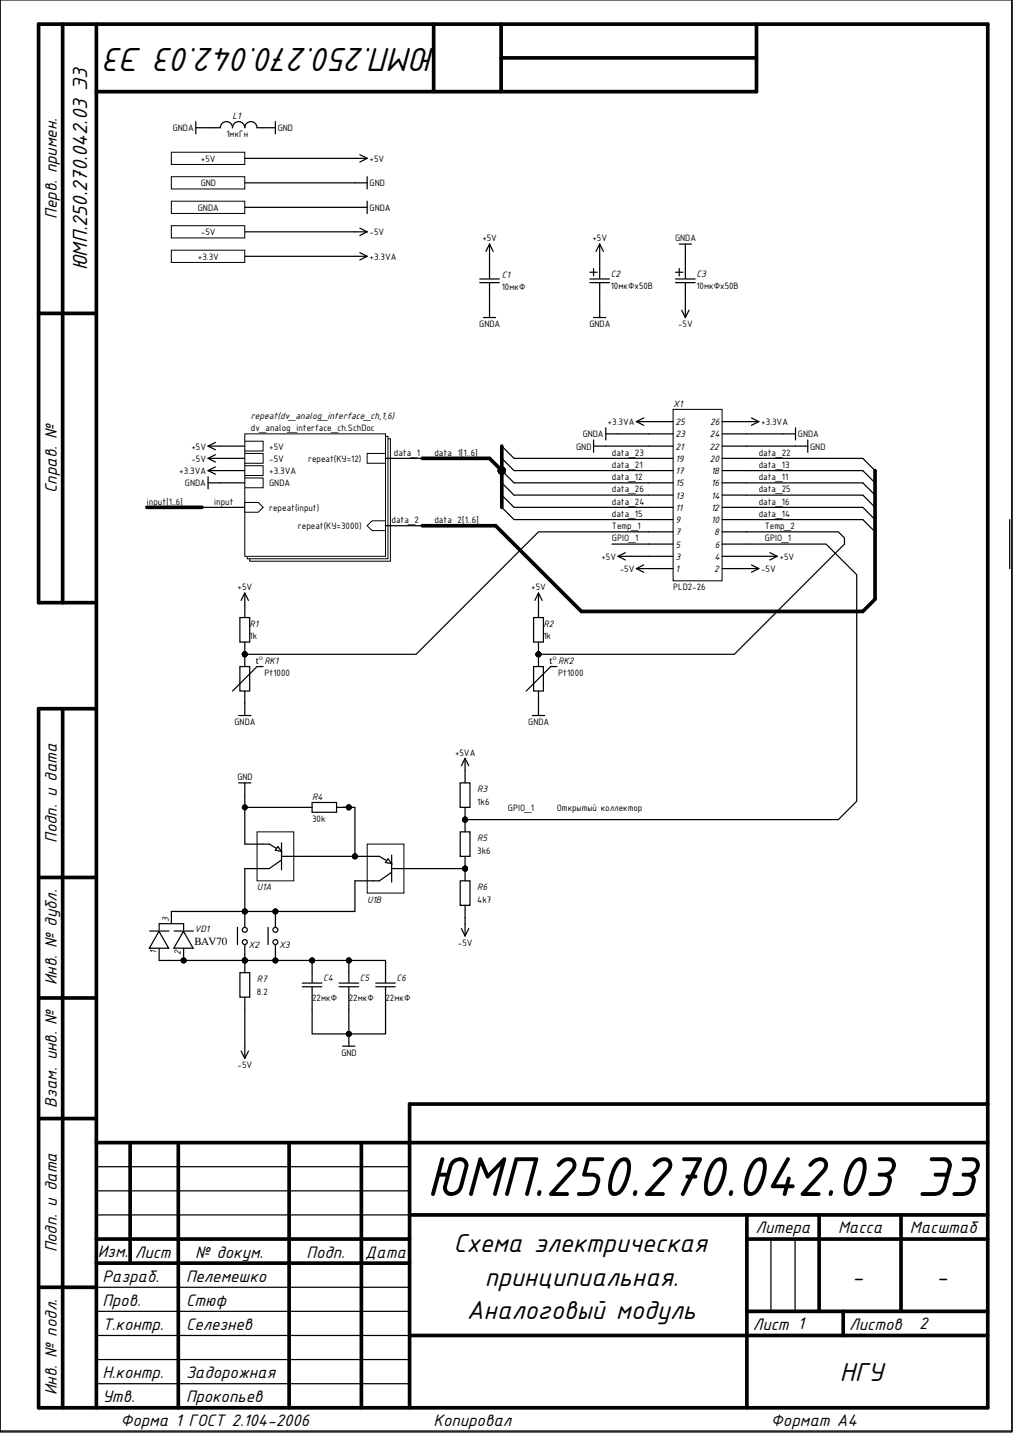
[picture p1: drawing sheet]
<svg xmlns="http://www.w3.org/2000/svg" width="210mm" height="297mm" viewBox="0 0 210 297" stroke-linecap="round" stroke-linejoin="round" font-family="sans-serif">
<defs><g id="words">
<text font-size="12.4" x="88.4" y="247.9">ЮМП.250.270.042.03 Э3</text>
<text font-size="7.4" x="90.2" y="9.9" transform="rotate(-180 90.2 9.9)">ЮМП.250.270.042.03 Э3</text>
<g font-size="5.8">
<text x="94" y="259.5">Схема электрическая</text>
<text x="100.5" y="266.5">принципиальная.</text>
<text x="96.7" y="273.5">Аналоговый модуль</text>
<text x="174" y="286.2">НГУ</text>
</g>
<g font-size="5">
<text x="176.6" y="266.1">-</text>
<text x="194.1" y="266.1">-</text>
</g>
<text font-size="4.6" x="18.1" y="56.1" transform="rotate(-90 18.1 56.1)">ЮМП.250.270.042.03 Э3</text>
<g font-size="3.7">
<text x="11.8" y="45.4" transform="rotate(-90 11.8 45.4)">Перв. примен.</text>
<text x="11.8" y="102.2" transform="rotate(-90 11.8 102.2)">Справ. №</text>
<text x="11.8" y="174.7" transform="rotate(-90 11.8 174.7)">Подп. и дата</text>
<text x="11.8" y="204.2" transform="rotate(-90 11.8 204.2)">Инв. № дубл.</text>
<text x="11.8" y="229.6" transform="rotate(-90 11.8 229.6)">Взам. инв. №</text>
<text x="156.5" y="255.6">Литера</text>
<text x="173.7" y="255.6">Масса</text>
<text x="188.5" y="255.6">Масштаб</text>
<text x="11.8" y="259.6" transform="rotate(-90 11.8 259.6)">Подп. и дата</text>
<text x="20.2" y="260.6">Изм.</text>
<text x="27.9" y="260.7">Лист</text>
<text x="40.4" y="260.7">№ докум.</text>
<text x="63.5" y="260.7">Подп.</text>
<text x="75.7" y="260.7">Дата</text>
<text x="21.2" y="265.7">Разраб.</text>
<text x="38.5" y="265.7">Пелемешко</text>
<text x="21.2" y="270.7">Пров.</text>
<text x="21.2" y="275.7">Т.контр.</text>
<text x="38.5" y="270.7">Стюф</text>
<text x="38.5" y="275.7">Селезнев</text>
<text x="156" y="275.7">Лист 1</text>
<text x="176" y="275.7">Листов</text>
<text x="190.4" y="275.5">2</text>
<text x="21.2" y="285.6">Н.контр.</text>
<text x="38.5" y="285.6">Задорожная</text>
<text x="11.8" y="289.2" transform="rotate(-90 11.8 289.2)">Инв. № подл.</text>
<text x="21.2" y="290.6">Утв.</text>
<text x="38.5" y="290.6">Прокопьев</text>
<text x="25" y="295.6">Форма 1 ГОСТ 2.104-2006</text>
<text x="89.9" y="295.6">Копировал</text>
<text x="159.8" y="295.6">Формат А4</text>
</g>
<g font-size="2.3">
<text x="53" y="137.7">t°RK1</text>
<text x="113.9" y="137.7">t°RK2</text>
<text x="40.3" y="195.8">BAV70</text>
</g>
<g font-size="2.1">
<text x="35.8" y="27.2">GNDA</text>
<text x="46.9" y="28.5">1мкГн</text>
<text x="48.2" y="24.7">L1</text>
<text x="57.6" y="27.2">GND</text>
<text x="41.6" y="33.5">+5V</text>
<text x="76.6" y="33.5">+5V</text>
<text x="41.6" y="38.6">GND</text>
<text x="76.6" y="38.6">GND</text>
<text x="41" y="43.7">GNDA</text>
<text x="76.6" y="43.7">GNDA</text>
<text x="41" y="53.9">+3.3V</text>
<text x="41.6" y="48.8">-5V</text>
<text x="76.6" y="48.8">-5V</text>
<text x="76.6" y="53.9">+3.3VA</text>
<text x="100" y="50">+5V</text>
<text x="122.8" y="50">+5V</text>
<text x="139.9" y="50">GNDA</text>
<text x="104" y="57.7">C1</text>
<text x="126.5" y="59.9">10мкФх50В</text>
<text x="126.5" y="57.4">C2</text>
<text x="144.3" y="59.9">10мкФх50В</text>
<text x="144.3" y="57.4">C3</text>
<text x="104" y="60.2">10мкФ</text>
<text x="99.3" y="67.8">GNDA</text>
<text x="122.1" y="67.8">GNDA</text>
<text x="140.5" y="67.8">-5V</text>
<text x="52" y="86.9">repeat(dv_analog_interface_ch,1,6)</text>
<text x="52" y="89.4">dv_analog_interface_ch.SchDoc</text>
<text x="125.9" y="88.1">+3.3VA</text>
<text x="139.5" y="84.3">X1</text>
<text x="140" y="88.1">25</text>
<text x="147.1" y="88.1">26</text>
<text x="157.7" y="88.1">+3.3VA</text>
<text x="39.7" y="93.2">+5V</text>
<text x="39.7" y="95.7">-5V</text>
<text x="55.8" y="93.2">+5V</text>
<text x="55.8" y="95.7">-5V</text>
<text x="63.9" y="95.7">repeat(КУ=12)</text>
<text x="81.6" y="94.5">data_1</text>
<text x="90" y="94.5">data_1[1..6]</text>
<text x="119.4" y="93.2">GND</text>
<text x="120.7" y="90.7">GNDA</text>
<text x="126.8" y="94.5">data_23</text>
<text x="140" y="95.7">19</text>
<text x="140" y="93.2">21</text>
<text x="140" y="90.7">23</text>
<text x="147" y="93.2">22</text>
<text x="147.1" y="95.7">20</text>
<text x="147.1" y="90.7">24</text>
<text x="157.2" y="94.5">data_22</text>
<text x="165.3" y="90.7">GNDA</text>
<text x="167.9" y="93.2">GND</text>
<text x="37.1" y="98.3">+3.3VA</text>
<text x="38.3" y="100.8">GNDA</text>
<text x="55.8" y="100.8">GNDA</text>
<text x="55.8" y="98.3">+3.3VA</text>
<text x="126.8" y="99.5">data_12</text>
<text x="126.8" y="97">data_21</text>
<text x="140" y="100.8">15</text>
<text x="140" y="98.3">17</text>
<text x="147.3" y="98.3">18</text>
<text x="147.4" y="100.8">16</text>
<text x="157.2" y="99.5">data_11</text>
<text x="157.2" y="97">data_13</text>
<text x="30.4" y="104.6">input[1..6]</text>
<text x="44.4" y="104.6">input</text>
<text x="55.8" y="105.9">repeat(input)</text>
<text x="126.8" y="107.2">data_15</text>
<text x="126.8" y="104.6">data_24</text>
<text x="126.8" y="102.1">data_26</text>
<text x="140" y="105.9">11</text>
<text x="140" y="103.4">13</text>
<text x="147.3" y="105.9">12</text>
<text x="147.4" y="103.4">14</text>
<text x="157.2" y="107.2">data_14</text>
<text x="157.2" y="104.6">data_16</text>
<text x="157.2" y="102.1">data_25</text>
<text x="61.7" y="109.7">repeat(КУ=3000)</text>
<text x="81.1" y="108.4">data_2</text>
<text x="90" y="108.4">data_2[1..6]</text>
<text x="126.8" y="109.7">Temp_1</text>
<text x="126.8" y="112.2">GPIO_1</text>
<text x="140" y="113.5">5</text>
<text x="140" y="111">7</text>
<text x="140" y="108.4">9</text>
<text x="147.4" y="108.4">10</text>
<text x="148" y="111">8</text>
<text x="148.1" y="113.5">6</text>
<text x="158.5" y="112.2">GPIO_1</text>
<text x="158.5" y="109.7">Temp_2</text>
<text x="124.6" y="116">+5V</text>
<text x="128.4" y="118.6">-5V</text>
<text x="140" y="118.6">1</text>
<text x="140" y="116">3</text>
<text x="148" y="118.6">2</text>
<text x="148" y="116">4</text>
<text x="157.7" y="118.6">-5V</text>
<text x="161.5" y="116">+5V</text>
<text x="49.2" y="122.4">+5V</text>
<text x="110.1" y="122.4">+5V</text>
<text x="139.5" y="122.4">PLD2-26</text>
<text x="51.7" y="130">R1</text>
<text x="112.6" y="130">R2</text>
<text x="51.7" y="132.5">1k</text>
<text x="112.6" y="132.5">1k</text>
<text x="54.8" y="140.2">Pt1000</text>
<text x="115.6" y="140.2">Pt1000</text>
<text x="48.6" y="150.3">GNDA</text>
<text x="109.5" y="150.3">GNDA</text>
<text x="49.2" y="161.7">GND</text>
<text x="94.3" y="156.7">+5VA</text>
<text x="64.7" y="165.8">R4</text>
<text x="98.9" y="166.8">1k6</text>
<text x="98.9" y="164.3">R3</text>
<text x="64.7" y="170.4">30k</text>
<text x="105.2" y="168.1">GPIO_1</text>
<text x="115.4" y="168.1">Открытый коллектор</text>
<text x="98.9" y="177">3k6</text>
<text x="98.9" y="174.4">R5</text>
<text x="53.3" y="184.6">U1A</text>
<text x="98.9" y="184.6">R6</text>
<text x="35" y="191.2" transform="rotate(-90 35 191.2)">3</text>
<text x="76.1" y="187.1">U1B</text>
<text x="98.9" y="187.1">4k7</text>
<text x="32.4" y="197.7" transform="rotate(-90 32.4 197.7)">1</text>
<text x="37.5" y="197.9" transform="rotate(-90 37.5 197.9)">2</text>
<text x="40.3" y="193.2">VD1</text>
<text x="51.5" y="196.5">X2</text>
<text x="57.8" y="196.5">X3</text>
<text x="94.9" y="196">-5V</text>
<text x="53.3" y="203.6">R7</text>
<text x="66.9" y="203.4">C4</text>
<text x="74.6" y="203.4">C5</text>
<text x="82.2" y="203.4">C6</text>
<text x="53.3" y="206.1">8.2</text>
<text x="64.7" y="207.4">22мкФ</text>
<text x="72.3" y="207.4">22мкФ</text>
<text x="79.9" y="207.4">22мкФ</text>
<text x="49.2" y="221.4">-5V</text>
<text x="70.7" y="218.8">GND</text>
</g>
</g></defs>
<path d="M0 0h209.7v296.8h-209.7z" fill="none" stroke="#000" stroke-width=".21"/>
<g fill="none" stroke="#000" stroke-width=".76">
<path d="M13 5v119.9M20 5v286.8M89.9 5v14M103.8 5v14M103.8 12h53M156.8 5v14h-136.8M8 65h12M20 124.9h-12v-119.9h196.7v286.8h-196.7v-144.9h12M13 146.9v144.9M8 181.9h12M8 206.9h12M8 231.9h12"/>
<path d="M20 236.9h184.7M27 236.9v24.9M36.9 236.9v54.9M59.9 236.9v54.9M74.9 236.9v54.9M204.7 228.9h-119.8v62.9M20 256.8h64.9M84.9 251.8h119.8M154.8 251.8v40M154.8 256.8h49.9M169.7 251.8v20M186.7 251.8v20"/>
<path d="M8 266.8h12M20 261.8h64.9M84.9 276.8h119.8M154.8 271.8h49.9M174.7 271.8v5"/>
</g>
<g fill="none" stroke="#000" stroke-width=".25">
<path d="M209.7 0v296.6h-209.7v-296.6M43.1 98.8v2.6M164.8 92.5h2.6M167.4 91.2v2.5M43.1 100.1h2.5M20 251.8h64.9M20 246.8h64.9M20 241.8h64.9M159.7 256.8v15M164.7 256.8v15M20 266.8h64.9M20 276.8h64.9"/>
<path d="M20 271.8h64.9M20 281.8h64.9M20 286.8h64.9"/>
</g>
<path d="M51.7 90.9h29.2v25.4h-29.2z" fill-rule="evenodd" fill="#fff"/>
<path d="M51.7 90.9h29.2v25.4h-29.2z" fill="none" stroke="#000" stroke-width=".21"/>
<path d="M51.2 90.4h29.2v25.4h-29.2z" fill-rule="evenodd" fill="#fff"/>
<path d="M51.2 90.4h29.2v25.4h-29.2z" fill="none" stroke="#000" stroke-width=".21"/>
<path d="M50.7 89.9h29.2v25.4h-29.2z" fill-rule="evenodd" fill="#fff"/>
<path d="M50.7 89.9h29.2v25.4h-29.2z" fill="none" stroke="#000" stroke-width=".21"/>
<path d="M50.7 99.1h3.8v2h-3.8z" fill-rule="evenodd" fill="#fff"/>
<path d="M50.7 99.1h3.8v2h-3.8z" fill="none" stroke="#000" stroke-width=".21"/>
<path d="M50.7 104.1h2.8l1 1.1-1 1h-2.8z" fill-rule="evenodd" fill="#fff"/>
<path d="M50.7 104.1h2.8l1 1.1-1 1h-2.8z" fill="none" stroke="#000" stroke-width=".21"/>
<path d="M50.7 91.5h3.8v2h-3.8z" fill-rule="evenodd" fill="#fff"/>
<path d="M50.7 91.5h3.8v2h-3.8z" fill="none" stroke="#000" stroke-width=".21"/>
<path d="M50.7 96.5h3.8v2.1h-3.8z" fill-rule="evenodd" fill="#fff"/>
<path d="M50.7 96.5h3.8v2.1h-3.8z" fill="none" stroke="#000" stroke-width=".21"/>
<path d="M50.7 94h3.8v2h-3.8z" fill-rule="evenodd" fill="#fff"/>
<path d="M50.7 94h3.8v2h-3.8z" fill="none" stroke="#000" stroke-width=".21"/>
<path d="M76.1 94h3.8v2h-3.8z" fill-rule="evenodd" fill="#fff"/>
<path d="M76.1 94h3.8v2h-3.8z" fill="none" stroke="#000" stroke-width=".21"/>
<path d="M77.1 108h2.8v2h-2.8l-1-1z" fill-rule="evenodd" fill="#fff"/>
<path d="M77.1 108h2.8v2h-2.8l-1-1z" fill="none" stroke="#000" stroke-width=".21"/>
<path d="M35.5 31.6h15.2v2.5h-15.2z" fill-rule="evenodd" fill="#fff"/>
<path d="M35.5 31.6h15.2v2.5h-15.2z" fill="none" stroke="#000" stroke-width=".21"/>
<path d="M35.5 36.6h15.2v2.6h-15.2z" fill-rule="evenodd" fill="#fff"/>
<g fill="none" stroke="#000" stroke-width=".21">
<path d="M35.5 36.6h15.2v2.6h-15.2z"/>
<circle cx="104" cy="97.5" r=".76"/>
<circle cx="50.7" cy="135.6" r=".51"/>
<circle cx="111.6" cy="135.6" r=".51"/>
<circle cx="72.3" cy="214.3" r=".51"/>
</g>
<g fill="none" stroke="#000" stroke-width=".25">
<path d="M73.5 32.8h2.6M73.5 37.9h2.6M74.6 32.1l1.5 .7M76.1 32.8l-1.5 .8M76.1 36.6v2.6M104 92.5l2.5 2.5M104 95l2.5 2.5M104 97.5l2.5 2.6M178.8 95l2.5 2.6M178.8 97.6l2.5 2.5M104 100.1l2.5 2.5M104 102.6l2.5 2.6"/>
<path d="M104 105.2l2.5 2.5M178.8 100.1l2.5 2.5M178.8 102.6l2.5 2.6M178.8 105.2l2.5 2.5M178.8 107.7l2.5 2.5M49.7 138.2h2v5h-2zM49.7 128h2v5.1h-2zM50.7 125.5v2.5M50.7 133.1v5.1M54.5 138.2h-1.2l-5.1 5M110.6 138.2h2v5h-2zM110.6 128h2v5.1h-2z"/>
<path d="M111.6 125.5v2.5M111.6 133.1v5.1M115.4 138.2h-1.3l-5.1 5M50.7 143.2v2.6M111.6 143.2v2.6M71 216.9h2.5M72.3 214.3v2.6"/>
</g>
<g fill="#000">
<circle cx="104" cy="97.5" r=".76"/>
<circle cx="50.7" cy="135.6" r=".51"/>
<circle cx="111.6" cy="135.6" r=".51"/>
<circle cx="72.3" cy="214.3" r=".51"/>
</g>
<path d="M35.5 41.7h15.2v2.5h-15.2z" fill-rule="evenodd" fill="#fff"/>
<g fill="none" stroke="#000" stroke-width=".21">
<path d="M35.5 41.7h15.2v2.5h-15.2z"/>
<circle cx="38" cy="199.1" r=".51"/>
<circle cx="64.7" cy="199.1" r=".51"/>
<circle cx="72.3" cy="199.1" r=".51"/>
</g>
<g fill="none" stroke="#000" stroke-width=".25">
<path d="M40.6 26.5h2.5M40.6 25.2v2.5M44.4 26.5h1.2a1.27 1.27 0 0 1 1.3-1.3 1.27 1.27 0 0 1 1.3 1.3 1.27 1.27 0 0 1 1.3-1.3 1.27 1.27 0 0 1 1.2 1.3 1.27 1.27 0 0 1 1.3-1.3 1.27 1.27 0 0 1 1.3 1.3h3.8M57.1 25.2v2.5M73.5 43h2.6M76.1 41.7v2.5M43.1 92.5l1.5 .7M43.1 92.5h2.5M44.6 91.7l-1.5 .8M162.3 89.9h2.5M164.8 88.7v2.5M49.5 148.3h2.5"/>
<path d="M50.7 145.8v2.5M110.3 148.3h2.5M111.6 145.8v2.5M64.7 199.1v4.6M72.3 199.1v4.6M79.9 199.1v4.6M62.6 204.5h4.1M62.6 203.8h4.1M64.7 204.7v4.5M70.3 204.5h4M70.3 203.8h4M72.3 204.7v4.5"/>
<path d="M77.9 204.5h4M77.9 203.8h4M79.9 204.7v4.5"/>
</g>
<g fill="#000">
<circle cx="38" cy="199.1" r=".51"/>
<circle cx="64.7" cy="199.1" r=".51"/>
<circle cx="72.3" cy="199.1" r=".51"/>
</g>
<path d="M38 193l2 3.5h-4z" fill="#fff"/>
<path d="M33 192.7v-1.2h5v1.2M33 196.5v2.6M35.5 188.9v2.6M36.1 193h4M38 193l2 3.5h-4zM38 196.5v2.6" fill="none" stroke="#000" stroke-width=".25"/>
<circle cx="38" cy="199.1" r=".51" fill="#000"/>
<circle cx="38" cy="199.1" r=".51" fill="none" stroke="#000" stroke-width=".21"/>
<path d="M32.9 193l2 3.5h-4z" fill="#fff"/>
<path d="M50.7 122.9l-.7 1.6M50.7 122.9l.8 1.6M50.7 122.9v2.6M111.6 122.9l-.8 1.6M111.6 122.9l.7 1.6M111.6 122.9v2.6M31 193h4M32.9 193l2 3.5h-4z" fill="none" stroke="#000" stroke-width=".25"/>
<path d="M35.5 46.8h15.2v2.5h-15.2z" fill-rule="evenodd" fill="#fff"/>
<path d="M35.5 46.8h15.2v2.5h-15.2z" fill="none" stroke="#000" stroke-width=".21"/>
<path d="M73.5 48.1h2.6M74.6 47.3l1.5 .8M76.1 48.1l-1.5 .7" fill="none" stroke="#000" stroke-width=".25"/>
<path d="M35.5 51.9h15.2v2.5h-15.2z" fill-rule="evenodd" fill="#fff"/>
<path d="M35.5 51.9h15.2v2.5h-15.2z" fill="none" stroke="#000" stroke-width=".21"/>
<path d="M73.5 53.1h2.6M74.6 52.4l1.5 .7M76.1 53.1l-1.5 .8M43.1 95l1.5 .8M43.1 95h2.5M44.6 94.2l-1.5 .8" fill="none" stroke="#000" stroke-width=".25"/>
<path d="M53.3 172.4h7.6v10.2h-7.6z" fill-rule="evenodd" fill="#fff"/>
<path d="M53.3 172.4h7.6v10.2h-7.6z" fill="none" stroke="#000" stroke-width=".21"/>
<path d="M54.5 175h1.3l2.5 1.5M58.3 177.5h1.3M58.3 174.7v5.6M58.3 178.3l-2.5 1.7h-1.3" fill="none" stroke="#000" stroke-width=".25"/>
<path d="M57.6 175.5l.7 1-1.2-.3z" fill="#fff"/>
<path d="M50.7 175h3.8M57.6 175.5l.7 1-1.2-.3zM59.6 177.5h3.8M50.7 180h3.8" fill="none" stroke="#000" stroke-width=".25"/>
<circle cx="73.5" cy="177.5" r=".51" fill="#000"/>
<circle cx="73.5" cy="177.5" r=".51" fill="none" stroke="#000" stroke-width=".21"/>
<path d="M76.1 175h7.6v10.1h-7.6z" fill-rule="evenodd" fill="#fff"/>
<path d="M76.1 175h7.6v10.1h-7.6z" fill="none" stroke="#000" stroke-width=".21"/>
<path d="M77.4 177.5h1.2l2.6 1.5M81.2 177.3v5.5M81.2 180h1.2M81.2 180.8l-2.6 1.8h-1.2" fill="none" stroke="#000" stroke-width=".25"/>
<path d="M80.4 178l.8 1-1.3-.2z" fill="#fff"/>
<g fill="none" stroke="#000" stroke-width=".25">
<path d="M49.5 162.3h2.5M50.7 162.3v2.5M62.1 167.4h2.6M64.7 166.3h5v2.1h-5zM69.7 167.4h2.6M73.5 177.5h3.9M80.4 178l.8 1-1.3-.2zM50.7 188.9v3.8M50.7 195.3v3.8M73.5 182.6h3.9M82.4 180h3.8M95.4 182.6h2v5.1h-2z"/>
<path d="M95.6 192.5l.8 1.5M96.4 180v2.6M96.4 187.7v2.5M96.4 191.5v2.5M97.1 192.5l-.7 1.5"/>
</g>
<g fill="#000">
<circle cx="72.3" cy="167.4" r=".51"/>
<circle cx="73.5" cy="177.5" r=".51"/>
<circle cx="50.7" cy="188.9" r=".51"/>
<circle cx="50.7" cy="199.1" r=".51"/>
<circle cx="96.4" cy="180" r=".51"/>
</g>
<g fill="none" stroke="#000" stroke-width=".21">
<circle cx="72.3" cy="167.4" r=".51"/>
<circle cx="73.5" cy="177.5" r=".51"/>
<circle cx="50.7" cy="188.9" r=".51"/>
<circle cx="50.7" cy="199.1" r=".51"/>
<circle cx="96.4" cy="180" r=".51"/>
</g>
<circle cx="50.7" cy="195.3" r=".51" fill="#fff"/>
<circle cx="50.7" cy="195.3" r=".51" fill="none" stroke="#000" stroke-width=".25"/>
<circle cx="50.7" cy="192.7" r=".51" fill="#fff"/>
<g fill="none" stroke="#000" stroke-width=".25">
<path d="M99.4 57.8h4.1M99.4 58.6h4.1M101.4 53.1v4.6M101.4 58.7v7.1M122.2 57.8h4.1M122.2 58.6h4.1M122.2 56.4h1.6M123 55.7v1.5M124.3 50.6v7.1M124.3 58.7v7.1M124.3 50.6l-.8 1.5M124.3 50.6l.7 1.5"/>
<path d="M140 57.8h4M140 58.6h4M140 56.4h1.5M140.7 50.6h2.6M140.7 55.7v1.5M142 50.6v7.1M142 58.7v7.1M100.2 65.8h2.5M123 65.8h2.5M141.2 64.3l.8 1.5M142.8 64.3l-.8 1.5M43.1 97.5l1.5 .8"/>
<path d="M43.1 97.5h2.5M44.6 96.8l-1.5 .7M96.4 157.2v5.1M96.4 157.2l-.8 1.5M96.4 157.2l.7 1.5M95.4 162.3h2v5.1h-2zM95.4 172.4h2v5.1h-2zM96.4 167.4v5M96.4 177.5v2.5M49.2 192.2v3.6M50.7 199.1v2.5M57.1 188.9v3.8"/>
<path d="M57.1 195.3v3.8M49.7 201.6h2v5.1h-2zM50 217.9l.7 1.5M50.7 206.7v2.5M50.7 216.9v2.5M51.5 217.9l-.8 1.5"/>
<circle cx="50.7" cy="192.7" r=".51"/>
</g>
<g fill="#000">
<circle cx="96.4" cy="169.9" r=".51"/>
<circle cx="50.7" cy="199.1" r=".51"/>
<circle cx="57.1" cy="188.9" r=".51"/>
<circle cx="57.1" cy="199.1" r=".51"/>
<circle cx="96.4" cy="180" r=".51"/>
</g>
<g fill="none" stroke="#000" stroke-width=".21">
<circle cx="96.4" cy="169.9" r=".51"/>
<circle cx="50.7" cy="199.1" r=".51"/>
<circle cx="57.1" cy="188.9" r=".51"/>
<circle cx="57.1" cy="199.1" r=".51"/>
<circle cx="96.4" cy="180" r=".51"/>
</g>
<circle cx="57.1" cy="195.3" r=".51" fill="#fff"/>
<circle cx="57.1" cy="195.3" r=".51" fill="none" stroke="#000" stroke-width=".25"/>
<circle cx="57.1" cy="192.7" r=".51" fill="#fff"/>
<g fill="none" stroke="#000" stroke-width=".25">
<path d="M55.5 192.2v3.6"/>
<circle cx="57.1" cy="192.7" r=".51"/>
</g>
<path d="M139.5 84.9h10.1v35.5h-10.1z" fill-rule="evenodd" fill="#fff"/>
<g fill="none" stroke="#000" stroke-width=".21">
<path d="M139.5 84.9h10.1v35.5h-10.1z"/>
<circle cx="104" cy="97.5" r=".76"/>
<circle cx="50.7" cy="135.6" r=".51"/>
<circle cx="111.6" cy="135.6" r=".51"/>
<circle cx="50.7" cy="167.4" r=".51"/>
<circle cx="72.3" cy="167.4" r=".51"/>
<circle cx="73.5" cy="177.5" r=".51"/>
<circle cx="96.4" cy="169.9" r=".51"/>
<circle cx="38" cy="199.1" r=".51"/>
<circle cx="50.7" cy="188.9" r=".51"/>
<circle cx="50.7" cy="199.1" r=".51"/>
<circle cx="57.1" cy="188.9" r=".51"/>
<circle cx="57.1" cy="199.1" r=".51"/>
<circle cx="64.7" cy="199.1" r=".51"/>
<circle cx="72.3" cy="199.1" r=".51"/>
<circle cx="96.4" cy="180" r=".51"/>
<circle cx="72.3" cy="214.3" r=".51"/>
</g>
<g fill="none" stroke="#000" stroke-width=".25">
<path d="M43.1 26.5h1.3M50.7 37.9h22.8M50.7 32.8h22.8M50.7 43h22.8M50.7 48.1h22.8M50.7 53.1h22.8M101.4 50.6l-.7 1.5M101.4 50.6l.8 1.5M101.4 50.6v2.5M45.6 97.5h5.1M45.6 95h5.1M45.6 92.5h5.1"/>
<path d="M79.9 95h7.6M106.5 97.5h33M106.5 95h33M123 92.5h16.5M123 91.2v2.5M125.5 89.9h14M125.5 88.7v2.5M131.9 87.4h7.6M131.9 87.4l1.5 .8M133.4 86.6l-1.5 .8M149.6 97.5l29.2 .1M149.6 95h29.2"/>
<path d="M149.6 92.5h15.2M149.6 89.9h12.7M149.6 87.4h7.6M155.7 86.6l1.5 .8M157.2 87.4l-1.5 .8M39.3 105.2h11.4M45.6 100.1h5.1M79.9 109h7.6M106.5 107.7h33M106.5 105.2h33M106.5 102.6h33M106.5 100.1h33"/>
<path d="M126.8 112.8h12.7M128.1 115.3h11.4M128.1 115.3l1.5 .8M129.6 114.6l-1.5 .7M131.9 117.9h7.6M131.9 117.9l1.5 .7M133.4 117.1l-1.5 .8M139.5 110.2h-27.9l-25.4 25.4h-35.5M149.6 110.2h24.1l1.3 1.3v1.3l-22.8 22.8h-40.6M149.6 112.8h21.6l6.3 6.3v47l-3.8 3.8h-77.3M149.6 117.9h7.6M149.6 115.3h11.4"/>
<path d="M149.6 107.7h29.2M149.6 105.2h29.2M149.6 102.6h29.2M149.6 100.1h29.2M155.7 117.1l1.5 .8M157.2 117.9l-1.5 .7M159.5 114.6l1.5 .7M161 115.3l-1.5 .8M209.2 107.7v10.2M50.7 164.8v2.6M62.1 167.4h-11.4v7.6M71 167.4h2.5v10.1h-10.1"/>
<path d="M33 199.1h46.9M50.7 180v8.9h-15.2M73.5 182.6v6.3h-22.8M86.2 180h10.2M96.4 190.2v1.3M50.7 209.2v7.7M64.7 209.2v5.1h15.2v-5.1M72.3 209.2v5.1"/>
</g>
<g fill="#000">
<circle cx="104" cy="97.5" r=".76"/>
<circle cx="50.7" cy="135.6" r=".51"/>
<circle cx="111.6" cy="135.6" r=".51"/>
<circle cx="50.7" cy="167.4" r=".51"/>
<circle cx="72.3" cy="167.4" r=".51"/>
<circle cx="73.5" cy="177.5" r=".51"/>
<circle cx="96.4" cy="169.9" r=".51"/>
<circle cx="38" cy="199.1" r=".51"/>
<circle cx="50.7" cy="188.9" r=".51"/>
<circle cx="50.7" cy="199.1" r=".51"/>
<circle cx="57.1" cy="188.9" r=".51"/>
<circle cx="57.1" cy="199.1" r=".51"/>
<circle cx="64.7" cy="199.1" r=".51"/>
<circle cx="72.3" cy="199.1" r=".51"/>
<circle cx="96.4" cy="180" r=".51"/>
<circle cx="72.3" cy="214.3" r=".51"/>
</g>
<path d="M87.5 95h13.9l2.6 2.5M104 92.5v12.7M181.3 97.6v26.6l-2.5 2.5h-58.3l-17.8-17.7h-15.2M30.4 105.2h11.4" fill="none" stroke="#000" stroke-width=".76"/>
<use href="#words"/>
</svg>
